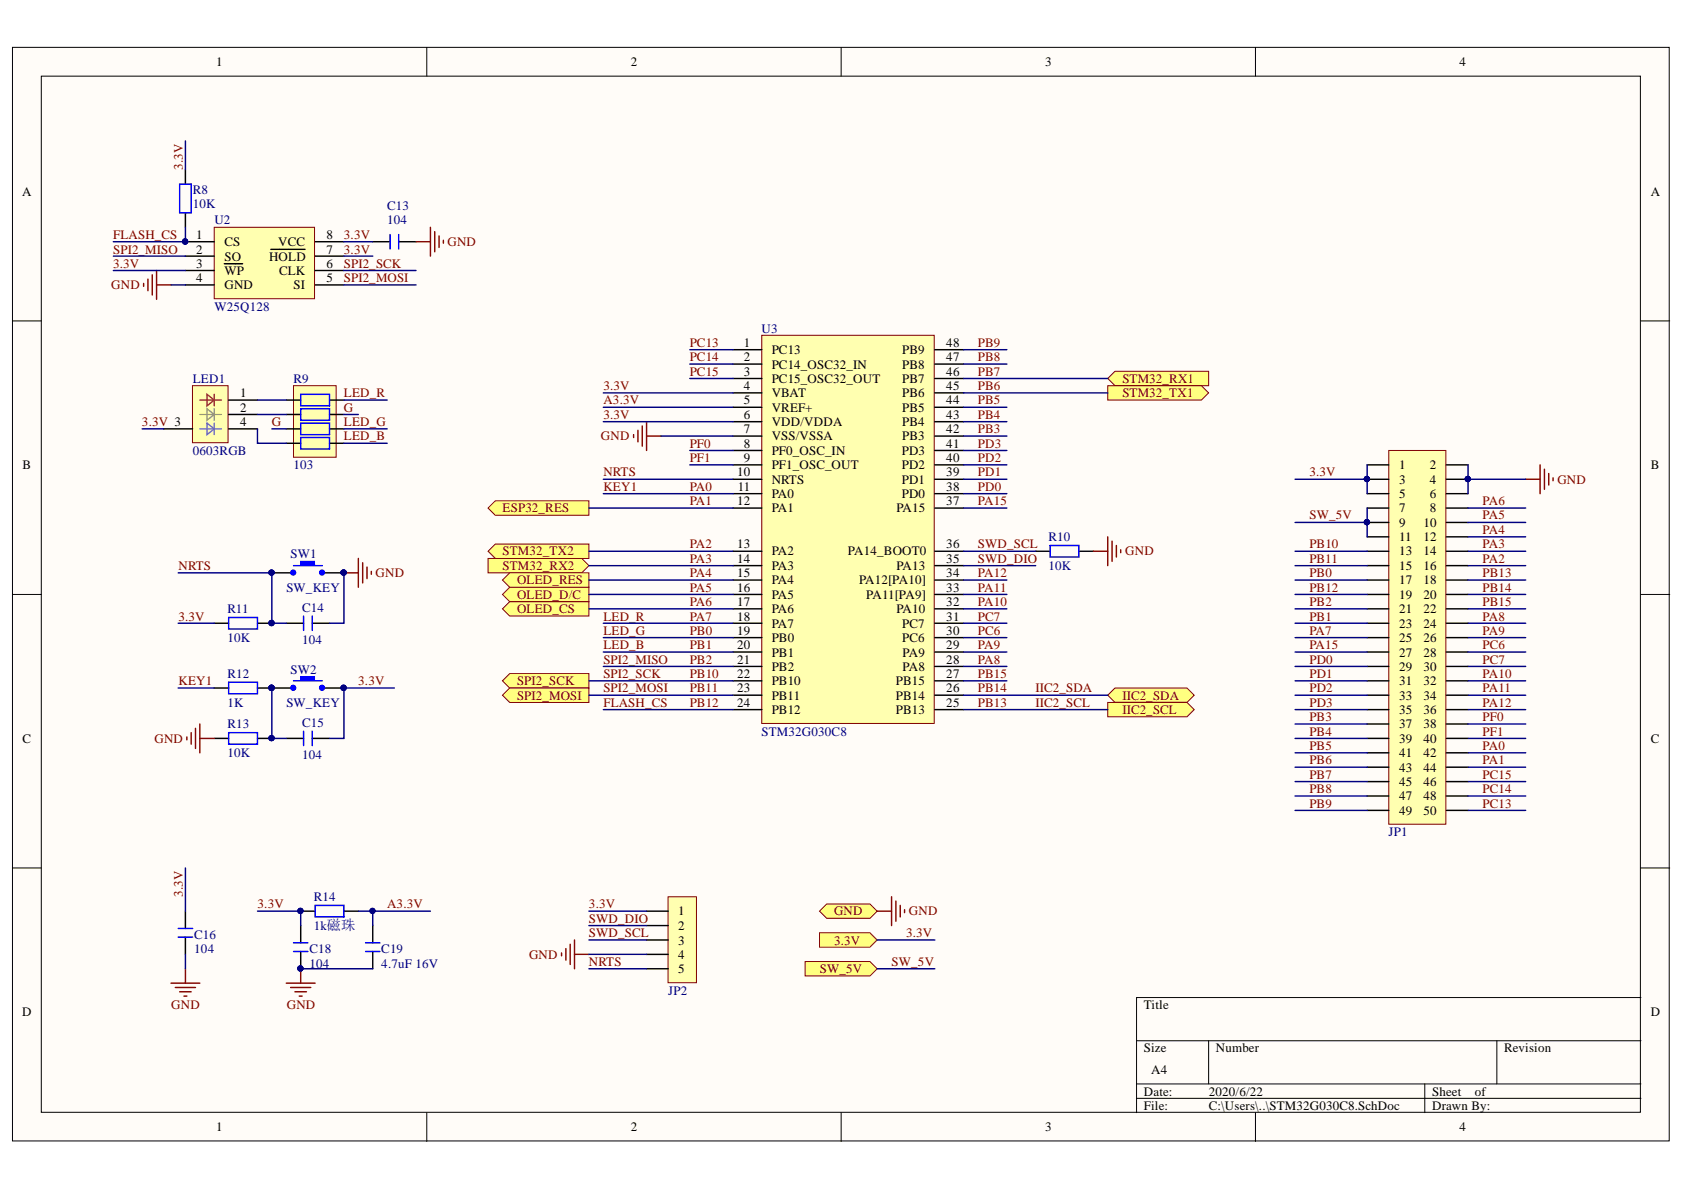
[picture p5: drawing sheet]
<svg xmlns="http://www.w3.org/2000/svg" width="297mm" height="210mm" viewBox="0 0 297 210" stroke-linecap="round" stroke-linejoin="round" font-family="sans-serif">
<defs><g id="words">
<g font-size="2.3">
<text x="38.2" y="11.7">1</text>
<text x="111.3" y="11.7">2</text>
<text x="184.3" y="11.7">3</text>
<text x="257.4" y="11.7">4</text>
<text x="3.9" y="34.5">A</text>
<text x="291.2" y="34.5">A</text>
<text x="34.6" y="42.1">1</text>
<text x="34.6" y="44.7">2</text>
<text x="34.6" y="47.3">3</text>
<text x="39.6" y="43.5">CS</text>
<text x="39.6" y="46">SO</text>
<text x="47.5" y="46">HOLD</text>
<text x="49.1" y="43.5">VCC</text>
<text x="57.6" y="47.3">6</text>
<text x="57.6" y="44.7">7</text>
<text x="57.6" y="42.1">8</text>
<text x="34.6" y="49.8">4</text>
<text x="39.6" y="48.5">WP</text>
<text x="39.6" y="51.1">GND</text>
<text x="49.2" y="48.5">CLK</text>
<text x="51.8" y="51.1">SI</text>
<text x="57.6" y="49.8">5</text>
<text x="131.2" y="61.2">1</text>
<text x="131.2" y="63.7">2</text>
<text x="136.1" y="62.5">PC13</text>
<text x="136.1" y="65">PC14_OSC32_IN</text>
<text x="159.1" y="65">PB8</text>
<text x="159.1" y="62.5">PB9</text>
<text x="166.9" y="63.7">47</text>
<text x="166.9" y="61.2">48</text>
<text x="42.4" y="70.1">1</text>
<text x="131.2" y="66.3">3</text>
<text x="131.2" y="68.8">4</text>
<text x="131.2" y="71.3">5</text>
<text x="136.1" y="67.5">PC15_OSC32_OUT</text>
<text x="136.1" y="70.1">VBAT</text>
<text x="159.1" y="70.1">PB6</text>
<text x="159.1" y="67.5">PB7</text>
<text x="166.9" y="71.3">44</text>
<text x="166.9" y="68.8">45</text>
<text x="166.9" y="66.3">46</text>
<text x="42.4" y="75.2">4</text>
<text x="42.4" y="72.6">2</text>
<text x="131.2" y="73.9">6</text>
<text x="131.2" y="76.4">7</text>
<text x="136.1" y="72.6">VREF+</text>
<text x="136.1" y="75.2">VDD/VDDA</text>
<text x="136.1" y="77.7">VSS/VSSA</text>
<text x="159.1" y="77.7">PB3</text>
<text x="159.1" y="75.2">PB4</text>
<text x="159.1" y="72.6">PB5</text>
<text x="166.9" y="76.4">42</text>
<text x="166.9" y="73.9">43</text>
<text x="4" y="82.8">B</text>
<text x="131.2" y="79">8</text>
<text x="131.2" y="81.5">9</text>
<text x="136.1" y="80.2">PF0_OSC_IN</text>
<text x="136.1" y="82.8">PF1_OSC_OUT</text>
<text x="159.1" y="82.8">PD2</text>
<text x="159.1" y="80.2">PD3</text>
<text x="166.9" y="81.5">40</text>
<text x="166.9" y="79">41</text>
<text x="246.8" y="82.8">1</text>
<text x="252.2" y="82.8">2</text>
<text x="291.2" y="82.8">B</text>
<text x="130" y="84">10</text>
<text x="130" y="89.1">12</text>
<text x="130.1" y="86.6">11</text>
<text x="136.1" y="85.3">NRTS</text>
<text x="136.1" y="87.8">PA0</text>
<text x="159.1" y="87.8">PD0</text>
<text x="159.1" y="85.3">PD1</text>
<text x="166.9" y="89.1">37</text>
<text x="166.9" y="86.6">38</text>
<text x="166.9" y="84">39</text>
<text x="246.8" y="85.3">3</text>
<text x="246.8" y="87.8">5</text>
<text x="252.2" y="85.3">4</text>
<text x="252.2" y="87.8">6</text>
<text x="136.1" y="90.4">PA1</text>
<text x="158.1" y="90.4">PA15</text>
<text x="246.8" y="90.4">7</text>
<text x="246.8" y="92.9">9</text>
<text x="246.8" y="95.4">11</text>
<text x="251.1" y="92.9">10</text>
<text x="251.1" y="95.4">12</text>
<text x="252.2" y="90.4">8</text>
<text x="130" y="96.7">13</text>
<text x="130" y="99.2">14</text>
<text x="130" y="101.8">15</text>
<text x="136.1" y="98">PA2</text>
<text x="136.1" y="100.5">PA3</text>
<text x="149.6" y="98">PA14_BOOT0</text>
<text x="158.1" y="100.5">PA13</text>
<text x="166.9" y="101.8">34</text>
<text x="166.9" y="99.2">35</text>
<text x="166.9" y="96.7">36</text>
<text x="246.8" y="98">13</text>
<text x="246.8" y="100.5">15</text>
<text x="251.1" y="98">14</text>
<text x="251.1" y="100.5">16</text>
<text x="130" y="104.4">16</text>
<text x="130" y="106.9">17</text>
<text x="136.1" y="103">PA4</text>
<text x="136.1" y="105.7">PA5</text>
<text x="151.5" y="103">PA12[PA10]</text>
<text x="152.8" y="105.7">PA11[PA9]</text>
<text x="166.9" y="106.9">32</text>
<text x="166.9" y="104.4">33</text>
<text x="246.8" y="103">17</text>
<text x="246.8" y="105.7">19</text>
<text x="251.1" y="103">18</text>
<text x="251.1" y="105.7">20</text>
<text x="130" y="109.5">18</text>
<text x="130" y="112">19</text>
<text x="136.1" y="108.2">PA6</text>
<text x="136.1" y="110.7">PA7</text>
<text x="136.1" y="113.3">PB0</text>
<text x="158.1" y="108.2">PA10</text>
<text x="159.1" y="113.3">PC6</text>
<text x="159.1" y="110.7">PC7</text>
<text x="166.9" y="112">30</text>
<text x="166.9" y="109.5">31</text>
<text x="246.8" y="108.2">21</text>
<text x="246.8" y="110.7">23</text>
<text x="246.8" y="113.3">25</text>
<text x="251.1" y="108.2">22</text>
<text x="251.1" y="110.7">24</text>
<text x="251.1" y="113.3">26</text>
<text x="130" y="114.5">20</text>
<text x="130" y="117.1">21</text>
<text x="130" y="119.6">22</text>
<text x="136.1" y="115.8">PB1</text>
<text x="136.1" y="118.3">PB2</text>
<text x="159.2" y="118.3">PA8</text>
<text x="159.2" y="115.8">PA9</text>
<text x="166.9" y="119.6">27</text>
<text x="166.9" y="117.1">28</text>
<text x="166.9" y="114.5">29</text>
<text x="246.8" y="115.8">27</text>
<text x="246.8" y="118.3">29</text>
<text x="251.1" y="115.8">28</text>
<text x="251.1" y="118.3">30</text>
<text x="130" y="122.1">23</text>
<text x="130" y="124.7">24</text>
<text x="136.1" y="120.9">PB10</text>
<text x="136.1" y="123.4">PB11</text>
<text x="136.1" y="126">PB12</text>
<text x="158" y="126">PB13</text>
<text x="158" y="123.4">PB14</text>
<text x="158" y="120.9">PB15</text>
<text x="166.9" y="124.7">25</text>
<text x="166.9" y="122.1">26</text>
<text x="246.8" y="120.9">31</text>
<text x="246.8" y="123.4">33</text>
<text x="246.8" y="126">35</text>
<text x="251.1" y="120.9">32</text>
<text x="251.1" y="123.4">34</text>
<text x="251.1" y="126">36</text>
<text x="4" y="131">C</text>
<text x="246.8" y="128.5">37</text>
<text x="246.8" y="131">39</text>
<text x="251.1" y="128.5">38</text>
<text x="251.1" y="131">40</text>
<text x="291.2" y="131">C</text>
<text x="246.8" y="133.6">41</text>
<text x="246.8" y="136.1">43</text>
<text x="251.1" y="133.6">42</text>
<text x="251.1" y="136.1">44</text>
<text x="246.8" y="138.6">45</text>
<text x="246.8" y="141.2">47</text>
<text x="246.8" y="143.7">49</text>
<text x="251.1" y="138.6">46</text>
<text x="251.1" y="141.2">48</text>
<text x="251.1" y="143.7">50</text>
<text x="119.6" y="161.5">1</text>
<text x="119.6" y="164.1">2</text>
<text x="119.6" y="166.6">3</text>
<text x="119.6" y="169.1">4</text>
<text x="119.6" y="171.7">5</text>
<text x="3.9" y="179.3">D</text>
<text x="201.8" y="178">Title</text>
<text x="291.2" y="179.3">D</text>
<text x="201.8" y="185.6">Size</text>
<text x="214.5" y="185.6">Number</text>
<text x="265.3" y="185.6">Revision</text>
<text x="203" y="189.4">A4</text>
<text x="201.8" y="193.2">Date:</text>
<text x="201.8" y="195.8">File:</text>
<text x="213.2" y="193.2">2020/6/22</text>
<text x="213.2" y="195.8">C:\Users\..\STM32G030C8.SchDoc</text>
<text x="252.6" y="193.2">Sheet</text>
<text x="252.6" y="195.8">Drawn By:</text>
<text x="260.2" y="193.2">of</text>
<text x="38.2" y="199.6">1</text>
<text x="111.3" y="199.6">2</text>
<text x="184.3" y="199.6">3</text>
<text x="257.4" y="199.6">4</text>
</g>
<g font-size="2.3" fill="#800000">
<text x="32.2" y="29.9" transform="rotate(-90 32.2 29.9)">3.3V</text>
<text x="20" y="47.3">3.3V</text>
<text x="20" y="44.7">SPI2_MISO</text>
<text x="20" y="42.1">FLASH_CS</text>
<text x="60.7" y="42.1">3.3V</text>
<text x="60.7" y="44.7">3.3V</text>
<text x="60.7" y="47.3">SPI2_SCK</text>
<text x="78.9" y="43.5">GND</text>
<text x="19.6" y="51.1">GND</text>
<text x="60.7" y="49.8">SPI2_MOSI</text>
<text x="121.7" y="61.2">PC13</text>
<text x="121.7" y="63.7">PC14</text>
<text x="172.5" y="63.7">PB8</text>
<text x="172.5" y="61.2">PB9</text>
<text x="60.7" y="70.1">LED_R</text>
<text x="106.4" y="68.8">3.3V</text>
<text x="106.4" y="71.3">A3.3V</text>
<text x="121.7" y="66.3">PC15</text>
<text x="172.5" y="71.3">PB5</text>
<text x="172.5" y="68.8">PB6</text>
<text x="172.5" y="66.3">PB7</text>
<text x="198" y="67.5">STM32_RX1</text>
<text x="198" y="70.1">STM32_TX1</text>
<text x="25" y="75.2">3.3V 3</text>
<text x="48" y="75.2">G</text>
<text x="60.7" y="72.6">G</text>
<text x="60.7" y="75.2">LED_G</text>
<text x="60.7" y="77.7">LED_B</text>
<text x="106" y="77.7">GND</text>
<text x="106.4" y="73.9">3.3V</text>
<text x="172.5" y="76.4">PB3</text>
<text x="172.5" y="73.9">PB4</text>
<text x="121.7" y="79">PF0</text>
<text x="121.7" y="81.5">PF1</text>
<text x="172.5" y="81.5">PD2</text>
<text x="172.5" y="79">PD3</text>
<text x="106.4" y="84">NRTS</text>
<text x="106.4" y="86.6">KEY1</text>
<text x="121.7" y="86.6">PA0</text>
<text x="121.7" y="89.1">PA1</text>
<text x="172.5" y="89.1">PA15</text>
<text x="172.5" y="86.6">PD0</text>
<text x="172.5" y="84">PD1</text>
<text x="231" y="84">3.3V</text>
<text x="261.5" y="89.1">PA6</text>
<text x="274.7" y="85.3">GND</text>
<text x="88.7" y="90.4">ESP32_RES</text>
<text x="231" y="91.6">SW_5V</text>
<text x="261.5" y="94.2">PA4</text>
<text x="261.5" y="91.6">PA5</text>
<text x="31.5" y="100.5">NRTS</text>
<text x="66.2" y="101.8">GND</text>
<text x="88.7" y="98">STM32_TX2</text>
<text x="88.7" y="100.5">STM32_RX2</text>
<text x="121.7" y="96.7">PA2</text>
<text x="121.7" y="99.2">PA3</text>
<text x="121.7" y="101.8">PA4</text>
<text x="172.5" y="96.7">SWD_SCL</text>
<text x="172.5" y="99.2">SWD_DIO</text>
<text x="172.5" y="101.8">PA12</text>
<text x="198.5" y="98">GND</text>
<text x="231" y="101.8">PB0</text>
<text x="231" y="96.7">PB10</text>
<text x="231" y="99.2">PB11</text>
<text x="261.5" y="101.8">PB13</text>
<text x="261.5" y="99.2">PA2</text>
<text x="261.5" y="96.7">PA3</text>
<text x="91.2" y="105.7">OLED_D/C</text>
<text x="91.2" y="103">OLED_RES</text>
<text x="121.7" y="104.4">PA5</text>
<text x="121.7" y="106.9">PA6</text>
<text x="172.5" y="106.9">PA10</text>
<text x="172.5" y="104.4">PA11</text>
<text x="231" y="106.9">PB2</text>
<text x="231" y="104.4">PB12</text>
<text x="261.5" y="104.4">PB14</text>
<text x="261.5" y="106.9">PB15</text>
<text x="31.5" y="109.5">3.3V</text>
<text x="91.2" y="108.2">OLED_CS</text>
<text x="106.4" y="109.5">LED_R</text>
<text x="106.4" y="112">LED_G</text>
<text x="121.7" y="109.5">PA7</text>
<text x="121.7" y="112">PB0</text>
<text x="172.5" y="112">PC6</text>
<text x="172.5" y="109.5">PC7</text>
<text x="231" y="109.5">PB1</text>
<text x="231" y="112">PA7</text>
<text x="261.5" y="109.5">PA8</text>
<text x="261.5" y="112">PA9</text>
<text x="106.4" y="114.5">LED_B</text>
<text x="106.4" y="117.1">SPI2_MISO</text>
<text x="106.4" y="119.6">SPI2_SCK</text>
<text x="121.7" y="114.5">PB1</text>
<text x="121.7" y="117.1">PB2</text>
<text x="121.7" y="119.6">PB10</text>
<text x="172.5" y="119.6">PB15</text>
<text x="172.5" y="117.1">PA8</text>
<text x="172.5" y="114.5">PA9</text>
<text x="231" y="114.5">PA15</text>
<text x="231" y="117.1">PD0</text>
<text x="231" y="119.6">PD1</text>
<text x="261.5" y="114.5">PC6</text>
<text x="261.5" y="117.1">PC7</text>
<text x="261.5" y="119.6">PA10</text>
<text x="31.5" y="120.9">KEY1</text>
<text x="63.2" y="120.9">3.3V</text>
<text x="91.2" y="120.9">SPI2_SCK</text>
<text x="91.2" y="123.4">SPI2_MOSI</text>
<text x="106.4" y="122.1">SPI2_MOSI</text>
<text x="106.4" y="124.7">FLASH_CS</text>
<text x="121.7" y="122.1">PB11</text>
<text x="121.7" y="124.7">PB12</text>
<text x="172.5" y="124.7">PB13</text>
<text x="172.5" y="122.1">PB14</text>
<text x="182.7" y="122.1">IIC2_SDA</text>
<text x="182.7" y="124.7">IIC2_SCL</text>
<text x="198" y="123.4">IIC2_SDA</text>
<text x="198" y="126">IIC2_SCL</text>
<text x="231" y="122.1">PD2</text>
<text x="231" y="124.7">PD3</text>
<text x="261.5" y="122.1">PA11</text>
<text x="261.5" y="124.7">PA12</text>
<text x="27.2" y="131">GND</text>
<text x="231" y="127.2">PB3</text>
<text x="231" y="129.8">PB4</text>
<text x="261.5" y="127.2">PF0</text>
<text x="261.5" y="129.8">PF1</text>
<text x="231" y="132.3">PB5</text>
<text x="231" y="134.8">PB6</text>
<text x="231" y="137.4">PB7</text>
<text x="261.5" y="137.4">PC15</text>
<text x="261.5" y="134.8">PA1</text>
<text x="261.5" y="132.3">PA0</text>
<text x="231" y="139.9">PB8</text>
<text x="231" y="142.4">PB9</text>
<text x="261.5" y="142.4">PC13</text>
<text x="261.5" y="139.9">PC14</text>
<text x="32.2" y="158.2" transform="rotate(-90 32.2 158.2)">3.3V</text>
<text x="45.4" y="160.2">3.3V</text>
<text x="68.3" y="160.2">A3.3V</text>
<text x="103.9" y="160.2">3.3V</text>
<text x="147.1" y="161.5">GND</text>
<text x="160.3" y="161.5">GND</text>
<text x="103.9" y="165.3">SWD_SCL</text>
<text x="103.9" y="162.7">SWD_DIO</text>
<text x="147.1" y="166.6">3.3V</text>
<text x="159.8" y="165.3">3.3V</text>
<text x="93.3" y="169.1">GND</text>
<text x="103.9" y="170.4">NRTS</text>
<text x="144.6" y="171.7">SW_5V</text>
<text x="157.3" y="170.4">SW_5V</text>
<text x="30.2" y="178">GND</text>
<text x="50.6" y="178">GND</text>
</g>
<g font-size="2.3" fill="#000080">
<text x="34" y="34.2">R8</text>
<text x="34" y="36.8">10K</text>
<text x="37.8" y="39.6">U2</text>
<text x="68.3" y="37">C13</text>
<text x="68.3" y="39.6">104</text>
<text x="37.8" y="54.9">W25Q128</text>
<text x="134.3" y="58.7">U3</text>
<text x="34" y="67.5">LED1</text>
<text x="51.8" y="67.5">R9</text>
<text x="34" y="80.2">0603RGB</text>
<text x="51.8" y="82.8">103</text>
<text x="184.9" y="95.4">R10</text>
<text x="51.3" y="98.5">SW1</text>
<text x="184.9" y="100.5">10K</text>
<text x="50.5" y="104.4">SW_KEY</text>
<text x="53.3" y="107.9">C14</text>
<text x="40.1" y="108.2">R11</text>
<text x="40.1" y="113.3">10K</text>
<text x="53.3" y="113.5">104</text>
<text x="40.1" y="119.6">R12</text>
<text x="51.3" y="118.9">SW2</text>
<text x="40.1" y="124.7">1K</text>
<text x="50.5" y="124.7">SW_KEY</text>
<text x="40.1" y="128.5">R13</text>
<text x="53.3" y="128.2">C15</text>
<text x="134.3" y="129.8">STM32G030C8</text>
<text x="40.1" y="133.6">10K</text>
<text x="53.3" y="133.8">104</text>
<text x="244.9" y="147.5">JP1</text>
<text x="55.3" y="158.9">R14</text>
<text x="34.3" y="165.6">C16</text>
<text x="55.3" y="164.1">1k磁珠</text>
<text x="34.3" y="168.1">104</text>
<text x="54.6" y="168.1">C18</text>
<text x="54.6" y="170.7">104</text>
<text x="67.3" y="168.1">C19</text>
<text x="67.3" y="170.7">4.7uF 16V</text>
<text x="117.8" y="175.5">JP2</text>
</g>
</g></defs>
<g fill="#fffcf8" stroke="#000" stroke-width=".18">
<path d="M2.2 8.4h292.2v192.9h-292.2z"/>
<path d="M7.3 13.4h282v182.8h-282z"/>
</g>
<g fill="none" stroke="#000" stroke-width=".18">
<path d="M75.3 8.4v5M148.4 8.4v5M221.4 8.4v5M2.2 56.6h5.1M289.4 56.6h5.1M2.2 104.9h5.1M289.4 104.9h5.1M2.2 153.1h5.1M289.4 153.1h5.1M289.4 176h-88.9v20.3M75.3 196.3v5.1M148.4 196.3v5.1"/>
<path d="M200.5 183.6h88.9M200.5 191.2h88.9M200.5 193.7h88.9M213.2 183.6v7.6M221.4 196.3v5.1M251.3 191.2v5.1M264 183.6v7.6"/>
</g>
<path d="M111.8 76.7v.5M112.5 75.9v2M113.3 75.1v3.6M114 74.4v5.1M114 76.9h2.6" fill="none" stroke="#800000" stroke-width=".25"/>
<path d="M37.8 40.1h17.7v12.6h-17.7z" fill="#ffffb0" stroke="#800000" stroke-width=".18"/>
<g fill="none" stroke="#000" stroke-width=".25">
<path d="M32.7 29.9v2.6M32.7 37.6v2.5M32.7 42.6h5.1M32.7 45.2h5.1M32.7 47.7h5.1M32.7 50.3h5.1M39.6 46.5h3.2M47.8 44h1.5M49.4 44h1.5M51 44h1.2M52.3 44h1.5M55.6 42.6h5.1"/>
<path d="M55.6 45.2h5.1M55.6 47.7h5.1M55.6 50.3h5.1M65.8 42.6h3M70.3 42.6h3.1"/>
</g>
<circle cx="32.6" cy="42.6" r=".46" fill="#000080" stroke="#000080" stroke-width=".18"/>
<path d="M31.7 32.5h2v5.1h-2zM68.8 41.4v2.5M70.3 41.4v2.5" fill="none" stroke="#00f" stroke-width=".25"/>
<path d="M25.3 50v.5M26.1 49.2v2.1M26.9 48.5v3.5M27.6 47.7v5.1M27.6 50.3h2.6M73.4 42.6h2.5M75.9 40.1v5.1M76.7 40.9v3.5M77.4 41.6v2.1M78.2 42.4v.5" fill="none" stroke="#800000" stroke-width=".25"/>
<path d="M33.9 68h6.3v10.1h-6.3z" fill="#ffffb0" stroke="#800000" stroke-width=".18"/>
<path d="M28.9 75.6h5.1M40.3 75.6h5.1M40.3 73.1h5.1M40.3 70.6h5.1" fill="none" stroke="#000" stroke-width=".25"/>
<path d="M35.2 70.6h3.9M36.5 69.6l1.3 1-1.3 1zM37.8 69.6v2" fill="none" stroke="#ee0e22" stroke-width=".25"/>
<path d="M35.2 73.1h3.9M36.5 72.1l1.3 1-1.3 1zM37.8 72.1v2" fill="none" stroke="#5cd481" stroke-width=".25"/>
<path d="M35.2 75.6h3.9M36.5 74.6l1.3 1-1.3 1.1zM37.8 74.6v2.1" fill="none" stroke="#5f74e2" stroke-width=".25"/>
<path d="M51.8 68h7.5v12.7h-7.5z" fill="#ffffb0" stroke="#800000" stroke-width=".18"/>
<g fill="none" stroke="#000" stroke-width=".25">
<path d="M50.5 70.6h2.5M50.5 73.1h2.5M50.5 75.6h2.5M50.5 78.2h2.5M58.1 70.6h2.6M58.1 73.1h2.6M58.1 75.6h2.6M58.1 78.2h2.6M182.7 97.2h2.5M190.3 97.2h2.6M37.8 109.9h2.5M45.4 109.9h2.6"/>
<path d="M48 101h3.8M50.5 109.9h3M55.1 109.9h3M56.9 101h3.8M37.8 130.2h2.5M37.8 121.4h2.5M45.4 130.2h2.6M45.4 121.4h6.4M50.5 130.2h3M55.1 130.2h3M56.9 121.4h3.8M32.7 160.7v3.1"/>
<path d="M32.7 165.3v3M53 163.3v3M53 167.8v3.1M53 160.7h2.6M60.7 160.7h2.5M65.8 163.3v3M65.8 167.8v3.1"/>
</g>
<g fill="none" stroke="#00f" stroke-width=".25">
<path d="M53 69.6h5.1v2h-5.1zM53 72.1h5.1v2h-5.1zM53 74.6h5.1v2.1h-5.1zM53 77.2h5.1v2h-5.1zM51.8 99.8h5.1M185.2 96.2h5.1v2.1h-5.1zM40.3 108.9h5.1v2h-5.1zM53.5 108.7v2.5M55.1 108.7v2.5M40.3 120.3h5.1v2.1h-5.1zM40.3 129.2h5.1v2.1h-5.1zM51.8 120.1h5.1"/>
<path d="M53.5 129v2.5M55.1 129v2.5M55.6 159.7h5.1v2h-5.1zM31.4 165.3h2.6M31.4 163.8h2.6M51.8 167.8h2.5M51.8 166.3h2.5M64.5 167.8h2.5M64.5 166.3h2.5"/>
</g>
<g fill="#000080" stroke="#000080" stroke-width=".18">
<circle cx="47.9" cy="121.3" r=".47"/>
<circle cx="47.9" cy="109.9" r=".47"/>
<circle cx="60.6" cy="101" r=".46"/>
<circle cx="47.9" cy="130.2" r=".46"/>
<circle cx="47.9" cy="101" r=".46"/>
<circle cx="60.6" cy="121.3" r=".47"/>
<circle cx="53" cy="170.8" r=".46"/>
<circle cx="53" cy="160.7" r=".46"/>
</g>
<g fill="none" stroke="#800000" stroke-width=".25">
<path d="M63.2 98.5v5.1M64 99.3v3.5M192.9 97.2h2.5M195.4 94.7v5.1M196.2 95.5v3.5M196.9 96.2v2.1M197.7 97v.5M60.7 101h2.5M64.7 100v2.1M65.5 100.8v.5M33 130v.5M33.7 129.2v2.1"/>
<path d="M34.5 128.5v3.5M35.2 127.7v5.1M35.2 130.2h2.6M30.2 173.4h5M30.9 174.2h3.6M31.7 174.9h2M32.4 175.7h.6M32.7 170.9v2.5M50.5 173.4h5.1M51.3 174.2h3.5M52 174.9h2.1M52.8 175.7h.5"/>
<path d="M53 170.9v2.5M99.1 168.1v.5M99.8 167.3v2.1M100.6 166.6v3.5M101.3 165.8v5.1M101.3 168.3h2.6"/>
</g>
<g fill="#00f" stroke="#00f" stroke-width=".18">
<path d="M53 99h2.5v.7h-2.5z"/>
<path d="M53 119.3h2.5v.7h-2.5z"/>
<circle cx="51.7" cy="101" r=".46"/>
<circle cx="56.8" cy="101" r=".46"/>
<circle cx="51.7" cy="121.3" r=".46"/>
<circle cx="56.8" cy="121.3" r=".46"/>
</g>
<path d="M117.8 158.2h5v15.1h-5z" fill="#ffffb0" stroke="#800000" stroke-width=".18"/>
<path d="M114 160.7h3.9M114 163.3h3.9M114 165.8h3.9M114 168.3h3.9M114 170.9h3.9" fill="none" stroke="#000" stroke-width=".25"/>
<g fill="#ffff80" stroke="#800000" stroke-width=".18">
<path d="M88.6 120.1l1.3-1.3h14v2.6h-14z" fill-rule="evenodd"/>
<path d="M88.6 122.6l1.3-1.2h14v2.5h-14z" fill-rule="evenodd"/>
<path d="M88.6 107.4l1.3-1.3h14v2.6h-14z" fill-rule="evenodd"/>
</g>
<path d="M134.4 59.1h30.4v68.5h-30.4z" fill="#ffffb0" stroke="#800000" stroke-width=".18"/>
<g fill="none" stroke="#000" stroke-width=".25">
<path d="M129.3 61.7h5.1M129.3 64.2h5.1M129.3 66.8h5.1M129.3 69.3h5.1M129.3 71.8h5.1M129.3 74.4h5.1M129.3 76.9h5.1M129.3 79.5h5.1M164.9 61.7h5.1M164.9 64.2h5.1M164.9 66.8h5.1M164.9 69.3h5.1"/>
<path d="M164.9 71.8h5.1M164.9 74.4h5.1M164.9 76.9h5.1M164.9 79.5h5.1M129.3 82h5.1M129.3 84.5h5.1M129.3 87.1h5.1M129.3 89.6h5.1M129.3 97.2h5.1M129.3 99.8h5.1M164.9 82h5.1M164.9 84.5h5.1"/>
<path d="M164.9 87.1h5.1M164.9 89.6h5.1M164.9 97.2h5.1M164.9 99.8h5.1M129.3 102.3h5.1M129.3 104.9h5.1M129.3 107.4h5.1M129.3 109.9h5.1M129.3 112.5h5.1M129.3 115h5.1M129.3 117.6h5.1M164.9 102.3h5.1"/>
<path d="M164.9 104.9h5.1M164.9 107.4h5.1M164.9 109.9h5.1M164.9 112.5h5.1M164.9 115h5.1M164.9 117.6h5.1M129.3 120.1h5.1M129.3 122.6h5.1M129.3 125.2h5.1M164.9 120.1h5.1M164.9 122.6h5.1M164.9 125.2h5.1"/>
</g>
<g fill="#ffff80" stroke="#800000" stroke-width=".18">
<path d="M195.4 66.8l1.3-1.3h16.5v2.5h-16.5z" fill-rule="evenodd"/>
<path d="M195.4 68h16.5l1.3 1.3-1.3 1.3h-16.5z" fill-rule="evenodd"/>
<path d="M195.4 122.6l1.3-1.2h12.7l1.2 1.2-1.2 1.3h-12.7z" fill-rule="evenodd"/>
<path d="M195.4 123.9h14l1.2 1.3-1.2 1.2h-14z" fill-rule="evenodd"/>
<path d="M144.6 164.5h8.9l1.2 1.3-1.2 1.3h-8.9z" fill-rule="evenodd"/>
<path d="M144.6 160.7l1.2-1.2h7.7l1.2 1.2-1.2 1.3h-7.7z" fill-rule="evenodd"/>
</g>
<path d="M157.3 158.2v5.1M158 158.9v3.6M158.8 159.7v2M154.7 160.7h2.6M159.6 160.5v.5" fill="none" stroke="#800000" stroke-width=".25"/>
<g fill="#ffff80" stroke="#800000" stroke-width=".18">
<path d="M142 169.6h11.5l1.2 1.3-1.2 1.2h-11.5z" fill-rule="evenodd"/>
<path d="M86.1 97.2l1.3-1.2h16.5v2.5h-16.5z" fill-rule="evenodd"/>
<path d="M86.1 98.5h16.5l1.3 1.3-1.3 1.2h-16.5z" fill-rule="evenodd"/>
</g>
<path d="M245 79.5h10v65.9h-10z" fill="#ffffb0" stroke="#800000" stroke-width=".18"/>
<g fill="none" stroke="#000" stroke-width=".25">
<path d="M241.2 82h3.8M241.2 84.5h3.8M241.2 87.1h3.8M241.2 89.6h3.8M241.2 92.2h3.8M241.2 94.7h3.8M241.2 97.2h3.8M241.2 99.8h3.8M255.1 82h3.8M255.1 84.5h3.8M255.1 87.1h3.8M255.1 89.6h3.8"/>
<path d="M255.1 92.2h3.8M255.1 94.7h3.8M255.1 97.2h3.8M255.1 99.8h3.8M241.2 102.3h3.8M241.2 104.9h3.8M241.2 107.4h3.8M241.2 109.9h3.8M241.2 112.5h3.8M241.2 115h3.8M241.2 117.6h3.8M255.1 102.3h3.8"/>
<path d="M255.1 104.9h3.8M255.1 107.4h3.8M255.1 109.9h3.8M255.1 112.5h3.8M255.1 115h3.8M255.1 117.6h3.8M241.2 120.1h3.8M241.2 122.6h3.8M241.2 125.2h3.8M241.2 127.7h3.8M241.2 130.2h3.8M241.2 132.8h3.8"/>
<path d="M241.2 135.3h3.8M241.2 137.9h3.8M255.1 120.1h3.8M255.1 122.6h3.8M255.1 125.2h3.8M255.1 127.7h3.8M255.1 130.2h3.8M255.1 132.8h3.8M255.1 135.3h3.8M255.1 137.9h3.8M241.2 140.4h3.8M241.2 142.9h3.8"/>
<path d="M255.1 140.4h3.8M255.1 142.9h3.8"/>
</g>
<g fill="#000080" stroke="#000080" stroke-width=".18">
<circle cx="241.1" cy="84.5" r=".46"/>
<circle cx="258.9" cy="84.5" r=".46"/>
<circle cx="241.1" cy="92.1" r=".46"/>
</g>
<g fill="#ffff80" stroke="#800000" stroke-width=".18">
<path d="M88.6 104.9l1.3-1.3h14v2.5h-14z" fill-rule="evenodd"/>
<path d="M88.6 102.3l1.3-1.3h14v2.6h-14z" fill-rule="evenodd"/>
<path d="M86.1 89.6l1.3-1.3h16.5v2.6h-16.5z" fill-rule="evenodd"/>
</g>
<path d="M269.1 84.5h2.6M271.7 82v5.1M272.4 82.8v3.5M273.2 83.5v2.1M273.9 84.3v.5" fill="none" stroke="#800000" stroke-width=".25"/>
<g fill="none" stroke="#000080" stroke-width=".25">
<path d="M32.7 24.9v5M20 45.2h12.7M20 47.7h12.7M30.2 50.3h2.5M32.7 40.1v2.5h-12.7M60.7 42.6h5.1M60.7 45.2h5.1M60.7 47.7h12.7M60.7 50.3h12.7M25.1 75.6h3.8M45.4 75.6v2.6h5.1M45.4 70.6h5.1"/>
<path d="M45.4 73.1h5.1M48 75.6h2.5M60.7 75.6h7.6M60.7 70.6h7.6M60.7 73.1h2.5M60.7 78.2h7.6M106.4 74.4h22.9M106.4 71.8h22.9M106.4 69.3h22.9M116.6 76.9h12.7M121.7 66.8h7.6M121.7 61.7h7.6"/>
<path d="M121.7 64.2h7.6M121.7 79.5h7.6M170 74.4h7.6M170 71.8h7.6M170 69.3h25.4M170 76.9h7.6M170 66.8h25.4M170 61.7h7.6M170 64.2h7.6M170 79.5h7.6M103.9 97.2h25.4M103.9 99.8h25.4"/>
<path d="M103.9 89.6h25.4M106.4 87.1h22.9M106.4 84.5h22.9M121.7 82h7.6M170 97.2h12.7M170 99.8h12.7M170 87.1h7.6M170 84.5h7.6M170 82h7.6M170 89.6h7.6M228.4 97.2h12.8M228.4 99.8h12.8"/>
<path d="M228.4 84.5h12.8M241.2 89.6v2.6h-12.8M241.2 82v5.1M241.2 92.2v2.5M258.9 82v5.1M258.9 97.2h10.2M258.9 99.8h10.2M258.9 84.5h10.2M258.9 89.6h10.2M258.9 92.2h10.2M258.9 94.7h10.2M31.4 101h16.6v8.9h2.5"/>
<path d="M31.4 109.9h6.4M60.7 101v8.9h-2.6M103.9 107.4h25.4M103.9 102.3h25.4M103.9 104.9h25.4M106.4 109.9h22.9M106.4 117.6h22.9M106.4 115h22.9M106.4 112.5h22.9M170 109.9h7.6M170 117.6h7.6M170 115h7.6"/>
<path d="M170 112.5h7.6M170 107.4h7.6M170 102.3h7.6M170 104.9h7.6M228.4 109.9h12.8M228.4 117.6h12.8M228.4 115h12.8M228.4 112.5h12.8M228.4 107.4h12.8M228.4 102.3h12.8M228.4 104.9h12.8M258.9 109.9h10.2"/>
<path d="M258.9 117.6h10.2M258.9 115h10.2M258.9 112.5h10.2M258.9 107.4h10.2M258.9 102.3h10.2M258.9 104.9h10.2M31.4 121.4h6.4M48 121.4v8.8h2.5M69.6 121.4h-8.9v8.8h-2.6M103.9 122.6h25.4M103.9 120.1h25.4M106.4 125.2h22.9"/>
<path d="M170 125.2h25.4M170 122.6h25.4M170 120.1h7.6M228.4 125.2h12.8M228.4 122.6h12.8M228.4 120.1h12.8M228.4 132.8h12.8M228.4 135.3h12.8M228.4 137.9h12.8M228.4 127.7h12.8M228.4 130.2h12.8M258.9 125.2h10.2"/>
<path d="M258.9 122.6h10.2M258.9 120.1h10.2M258.9 132.8h10.2M258.9 135.3h10.2M258.9 137.9h10.2M258.9 127.7h10.2M258.9 130.2h10.2M32.7 153.1v7.6M228.4 142.9h12.8M228.4 140.4h12.8M258.9 142.9h10.2M258.9 140.4h10.2"/>
<path d="M32.7 168.3v2.6M45.4 160.7h7.6v2.6M53 170.9h12.8M63.2 160.7h12.7M65.8 160.7v2.6M103.9 170.9h10.1M103.9 165.8h10.1M103.9 168.3h10.1M103.9 160.7h10.1M103.9 163.3h10.1M154.7 170.9h10.2M154.7 165.8h10.2"/>
</g>
<g fill="#000080" stroke="#000080" stroke-width=".18">
<circle cx="32.6" cy="42.6" r=".46"/>
<circle cx="47.9" cy="101" r=".46"/>
<circle cx="47.9" cy="109.9" r=".47"/>
<circle cx="60.6" cy="101" r=".46"/>
<circle cx="60.6" cy="121.3" r=".47"/>
<circle cx="47.9" cy="121.3" r=".47"/>
<circle cx="47.9" cy="130.2" r=".46"/>
<circle cx="53" cy="170.8" r=".46"/>
<circle cx="53" cy="160.7" r=".46"/>
<circle cx="65.7" cy="160.7" r=".46"/>
<circle cx="258.9" cy="84.5" r=".46"/>
<circle cx="241.1" cy="92.1" r=".46"/>
<circle cx="241.1" cy="84.5" r=".46"/>
</g>
<use href="#words"/>
</svg>
